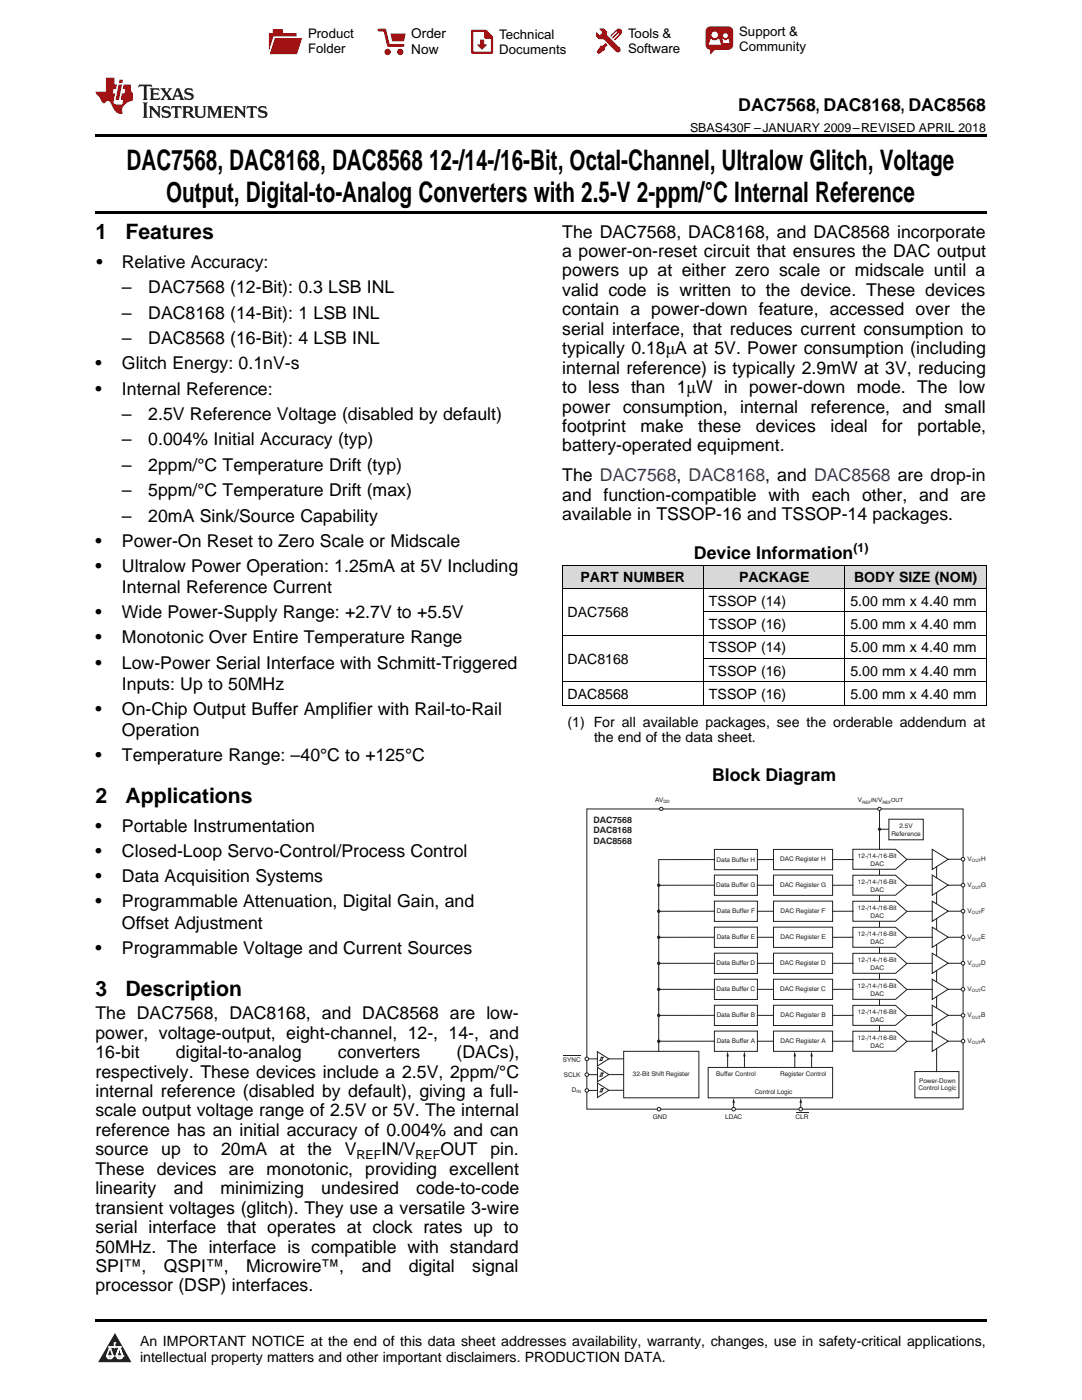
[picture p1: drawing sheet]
<svg xmlns="http://www.w3.org/2000/svg" width="216mm" height="279mm" viewBox="0 0 216 279" stroke-linecap="round" stroke-linejoin="round" font-family="sans-serif">
<defs><g id="words">
<g font-size="5.6">
<text x="25.3" y="33.9">DAC7568, DAC8168, DAC8568</text>
<text x="85.6" y="33.9">12-/14-/16-Bit, Octal-Channel, Ultralow Glitch, Voltage</text>
<text x="33.2" y="40.2">Output, Digital-to-Analog Converters with 2.5-V 2-ppm/°C Internal Reference</text>
</g>
<g font-size="4.2">
<text x="19" y="47.8">1</text>
<text x="25" y="47.8">Features</text>
<text x="19" y="160.3">2</text>
<text x="25" y="160.3">Applications</text>
<text x="19" y="198.8">3</text>
<text x="25" y="198.8">Description</text>
</g>
<g font-size="3.5">
<text x="147.3" y="22.2">DAC7568, DAC8168, DAC8568</text>
<text x="112.2" y="47.4">The DAC7568, DAC8168, and DAC8568 incorporate</text>
<text x="19.2" y="53.5">•</text>
<text x="24.3" y="53.5">Relative Accuracy:</text>
<text x="112.2" y="51.3">a power-on-reset circuit that ensures the DAC output</text>
<text x="24.3" y="58.6">–</text>
<text x="29.6" y="58.6">DAC7568 (12-Bit): 0.3 LSB INL</text>
<text x="112.2" y="55.2">powers up at either zero scale or midscale until a</text>
<text x="112.2" y="59.1">valid code is written to the device. These devices</text>
<text x="24.3" y="63.6">–</text>
<text x="29.6" y="63.6">DAC8168 (14-Bit): 1 LSB INL</text>
<text x="112.2" y="62.9">contain a power-down feature, accessed over the</text>
<text x="24.3" y="68.7">–</text>
<text x="29.6" y="68.7">DAC8568 (16-Bit): 4 LSB INL</text>
<text x="112.2" y="66.8">serial interface, that reduces current consumption to</text>
<text x="112.2" y="70.7">typically 0.18μA at 5V. Power consumption (including</text>
<text x="19" y="73.7">•</text>
<text x="24.3" y="73.7">Glitch Energy: 0.1nV-s</text>
<text x="112.2" y="74.6">internal reference) is typically 2.9mW at 3V, reducing</text>
<text x="19" y="78.7">•</text>
<text x="24.3" y="78.7">Internal Reference:</text>
<text x="24.3" y="83.8">–</text>
<text x="29.6" y="83.8">2.5V Reference Voltage (disabled by default)</text>
<text x="112.2" y="78.5">to less than 1μW in power-down mode. The low</text>
<text x="112.2" y="82.3">power</text>
<text x="124.3" y="82.3">consumption,</text>
<text x="147.7" y="82.3">internal reference,</text>
<text x="180.1" y="82.3">and</text>
<text x="188.4" y="82.3">small</text>
<text x="24.3" y="88.9">–</text>
<text x="29.6" y="88.9">0.004% Initial Accuracy (typ)</text>
<text x="112.2" y="86.2">footprint</text>
<text x="127.8" y="86.2">make</text>
<text x="139.3" y="86.2">these</text>
<text x="150.8" y="86.2">devices</text>
<text x="165.7" y="86.2">ideal</text>
<text x="176" y="86.2">for</text>
<text x="183" y="86.2">portable,</text>
<text x="24.3" y="94">–</text>
<text x="29.6" y="94">2ppm/°C Temperature Drift (typ)</text>
<text x="112.2" y="90.1">battery-operated equipment.</text>
<text x="24.3" y="99.1">–</text>
<text x="29.6" y="99.1">5ppm/°C Temperature Drift (max)</text>
<text x="112.2" y="96.1">The DAC7568, DAC8168, and DAC8568 are drop-in</text>
<text x="112.2" y="99.9">and function-compatible with each other, and are</text>
<text x="24.3" y="104.1">–</text>
<text x="29.6" y="104.1">20mA Sink/Source Capability</text>
<text x="112.2" y="103.8">available in TSSOP-16 and TSSOP-14 packages.</text>
<text x="19" y="109.1">•</text>
<text x="24.3" y="109.1">Power-On Reset to Zero Scale or Midscale</text>
<text x="138.5" y="111.5">Device Information</text>
<text x="19" y="114.2">•</text>
<text x="24.3" y="114.2">Ultralow Power Operation: 1.25mA at 5V Including</text>
<text x="24.3" y="118.4">Internal Reference Current</text>
<text x="19" y="123.4">•</text>
<text x="24.3" y="123.4">Wide Power-Supply Range: +2.7V to +5.5V</text>
<text x="19" y="128.4">•</text>
<text x="24.3" y="128.4">Monotonic Over Entire Temperature Range</text>
<text x="19" y="133.4">•</text>
<text x="24.3" y="133.4">Low-Power Serial Interface with Schmitt-Triggered</text>
<text x="24.3" y="137.7">Inputs: Up to 50MHz</text>
<text x="19" y="142.7">•</text>
<text x="24.3" y="142.7">On-Chip Output Buffer Amplifier with Rail-to-Rail</text>
<text x="24.3" y="146.9">Operation</text>
<text x="19" y="151.9">•</text>
<text x="24.3" y="151.9">Temperature Range: –40°C to +125°C</text>
<text x="142.1" y="155.9">Block Diagram</text>
<text x="19" y="166.1">•</text>
<text x="24.3" y="166.1">Portable Instrumentation</text>
<text x="19" y="171.1">•</text>
<text x="24.3" y="171.1">Closed-Loop Servo-Control/Process Control</text>
<text x="19" y="176.1">•</text>
<text x="24.3" y="176.1">Data Acquisition Systems</text>
<text x="19" y="181.1">•</text>
<text x="24.3" y="181.1">Programmable Attenuation, Digital Gain, and</text>
<text x="24.3" y="185.3">Offset Adjustment</text>
<text x="19" y="190.3">•</text>
<text x="24.3" y="190.3">Programmable Voltage and Current Sources</text>
<text x="19" y="203.4">The DAC7568, DAC8168, and DAC8568 are low-</text>
<text x="19" y="207.3">power, voltage-output, eight-channel, 12-, 14-, and</text>
<text x="19" y="211.2">16-bit</text>
<text x="19" y="215.1">respectively. These devices include a 2.5V, 2ppm/°C</text>
<text x="35.1" y="211.2">digital-to-analog</text>
<text x="67.4" y="211.2">converters</text>
<text x="91.1" y="211.2">(DACs),</text>
<text x="19" y="218.9">internal reference (disabled by default), giving a full-</text>
<text x="19" y="222.8">scale output voltage range of 2.5V or 5V. The internal</text>
<text x="19" y="226.7">reference has an initial accuracy of 0.004% and can</text>
<text x="19" y="230.6">source</text>
<text x="32.2" y="230.6">up</text>
<text x="38.6" y="230.6">to</text>
<text x="44.1" y="230.6">20mA</text>
<text x="55.9" y="230.6">at</text>
<text x="61.3" y="230.6">the</text>
<text x="68.8" y="230.6">V</text>
<text x="76.1" y="230.6">IN/V</text>
<text x="87.9" y="230.6">OUT</text>
<text x="97.9" y="230.6">pin.</text>
<text x="19" y="234.5">These devices are monotonic, providing excellent</text>
<text x="19" y="238.3">linearity</text>
<text x="34.7" y="238.3">and</text>
<text x="44" y="238.3">minimizing</text>
<text x="64.1" y="238.3">undesired</text>
<text x="83.1" y="238.3">code-to-code</text>
<text x="19" y="242.2">transient voltages (glitch). They use a versatile 3-wire</text>
<text x="19" y="246.1">serial interface that operates at clock rates up to</text>
<text x="19" y="250">50MHz. The interface is compatible with standard</text>
<text x="19" y="253.9">SPI™,</text>
<text x="19" y="257.7">processor (DSP) interfaces.</text>
<text x="32.7" y="253.9">QSPI™,</text>
<text x="49.1" y="253.9">Microwire™,</text>
<text x="72.2" y="253.9">and</text>
<text x="81.5" y="253.9">digital</text>
<text x="94.2" y="253.9">signal</text>
</g>
<g font-size="2.8">
<text x="115.8" y="116.2">PART NUMBER</text>
<text x="147.5" y="116.2">PACKAGE</text>
<text x="170.4" y="116.2">BODY SIZE (NOM)</text>
<text x="113.2" y="123.2">DAC7568</text>
<text x="141.5" y="120.9">TSSOP (14)</text>
<text x="141.5" y="125.5">TSSOP (16)</text>
<text x="169.7" y="120.9">5.00 mm x 4.40 mm</text>
<text x="169.7" y="125.5">5.00 mm x 4.40 mm</text>
<text x="141.5" y="130.2">TSSOP (14)</text>
<text x="169.7" y="130.2">5.00 mm x 4.40 mm</text>
<text x="113.2" y="132.5">DAC8168</text>
<text x="141.5" y="134.8">TSSOP (16)</text>
<text x="169.7" y="134.8">5.00 mm x 4.40 mm</text>
<text x="113.2" y="139.5">DAC8568</text>
<text x="141.5" y="139.5">TSSOP (16)</text>
<text x="169.7" y="139.5">5.00 mm x 4.40 mm</text>
<text x="113.2" y="145">(1) For all available packages, see the orderable addendum at</text>
<text x="118.5" y="148.2">the end of the data sheet.</text>
<text x="27.9" y="268.6">An IMPORTANT NOTICE at the end of this data sheet addresses availability, warranty, changes, use in safety-critical applications,</text>
<text x="27.9" y="271.8">intellectual property matters and other important disclaimers. PRODUCTION DATA.</text>
</g>
<g font-size="2.7">
<text x="82.1" y="7.7">Order</text>
<text x="82.1" y="10.7">Now</text>
</g>
<g font-size="2.6">
<text x="61.5" y="7.6">Product</text>
<text x="61.5" y="10.6">Folder</text>
<text x="99.6" y="7.8">Technical</text>
<text x="99.6" y="10.8">Documents</text>
<text x="125.3" y="7.6">Tools &amp;</text>
<text x="125.3" y="10.6">Software</text>
<text x="147.5" y="7.2">Support &amp;</text>
<text x="147.5" y="10.2">Community</text>
</g>
<g font-size="2.5">
<text x="137.7" y="26.3">SBAS430F –JANUARY 2009–REVISED APRIL 2018</text>
<text x="170.3" y="110.1">(1)</text>
<text x="71.2" y="231.3">REF</text>
<text x="82.9" y="231.3">REF</text>
</g>
<g font-size="1.8" fill="#231f20">
<text x="118.4" y="164.2">DAC7568</text>
<text x="118.4" y="166.3">DAC8168</text>
<text x="118.4" y="168.5">DAC8568</text>
</g>
<g font-size="1.3" fill="#231f20">
<text x="130.7" y="160">AV</text>
<text x="171.2" y="160">V</text>
<text x="175.2" y="160">V</text>
<text x="177.9" y="166.8">Reference</text>
<text x="179.5" y="165.2">2.5V</text>
<text x="143" y="171.9">Data Buffer H</text>
<text x="155.7" y="171.8">DAC Register H</text>
<text x="171.2" y="171.2">12-/14-/16-Bit</text>
<text x="173.7" y="172.8">DAC</text>
<text x="193.1" y="171.8">V</text>
<text x="195.8" y="171.8">H</text>
<text x="142.9" y="177.1">Data Buffer G</text>
<text x="155.7" y="177">DAC Register G</text>
<text x="171.2" y="176.4">12-/14-/16-Bit</text>
<text x="173.7" y="178">DAC</text>
<text x="193.1" y="177">V</text>
<text x="195.8" y="177">G</text>
<text x="143" y="182.3">Data Buffer F</text>
<text x="155.8" y="182.2">DAC Register F</text>
<text x="171.2" y="181.6">12-/14-/16-Bit</text>
<text x="173.7" y="183.1">DAC</text>
<text x="193.1" y="182.2">V</text>
<text x="195.8" y="182.2">F</text>
<text x="143" y="187.5">Data Buffer E</text>
<text x="155.7" y="187.3">DAC Register E</text>
<text x="171.2" y="192">12-/14-/16-Bit</text>
<text x="171.2" y="186.8">12-/14-/16-Bit</text>
<text x="173.7" y="188.3">DAC</text>
<text x="193.1" y="187.3">V</text>
<text x="195.8" y="187.3">E</text>
<text x="143" y="197.8">Data Buffer C</text>
<text x="143" y="192.6">Data Buffer D</text>
<text x="155.7" y="197.7">DAC Register C</text>
<text x="155.7" y="192.5">DAC Register D</text>
<text x="171.2" y="197.2">12-/14-/16-Bit</text>
<text x="173.7" y="193.5">DAC</text>
<text x="193.1" y="192.5">V</text>
<text x="193.1" y="197.7">V</text>
<text x="195.8" y="192.5">D</text>
<text x="195.8" y="197.7">C</text>
<text x="143" y="203">Data Buffer B</text>
<text x="155.7" y="202.9">DAC Register B</text>
<text x="171.2" y="202.4">12-/14-/16-Bit</text>
<text x="173.7" y="203.9">DAC</text>
<text x="173.7" y="198.7">DAC</text>
<text x="193.1" y="202.9">V</text>
<text x="195.8" y="202.9">B</text>
<text x="143" y="208.2">Data Buffer A</text>
<text x="155.7" y="208.1">DAC Register A</text>
<text x="171.2" y="207.5">12-/14-/16-Bit</text>
<text x="173.7" y="209.1">DAC</text>
<text x="193.1" y="208.1">V</text>
<text x="195.8" y="208.1">A</text>
<text x="112.3" y="211.9">SYNC</text>
<text x="112.5" y="214.9">SCLK</text>
<text x="126.3" y="214.7">32-Bit Shift Register</text>
<text x="142.9" y="214.7">Buffer Control</text>
<text x="155.7" y="214.7">Register Control</text>
<text x="114.1" y="217.9">D</text>
<text x="150.6" y="218.3">Control Logic</text>
<text x="183.3" y="217.6">Control Logic</text>
<text x="183.4" y="216.1">Power-Down</text>
<text x="130.3" y="223.3">GND</text>
<text x="144.7" y="223.3">LDAC</text>
<text x="158.8" y="223.3">CLR</text>
</g>
<g font-size="1.1" fill="#231f20">
<text x="173.8" y="160">IN/</text>
<text x="177.8" y="160">OUT</text>
</g>
<g font-size=".9" fill="#231f20">
<text x="132.4" y="160.4">DD</text>
<text x="172" y="160.4">REF</text>
<text x="176.1" y="160.4">REF</text>
<text x="193.9" y="172.1">OUT</text>
<text x="193.9" y="177.3">OUT</text>
<text x="193.9" y="182.5">OUT</text>
<text x="193.9" y="187.7">OUT</text>
<text x="193.9" y="192.9">OUT</text>
<text x="193.9" y="198.1">OUT</text>
<text x="193.9" y="203.3">OUT</text>
<text x="193.9" y="208.5">OUT</text>
<text x="115" y="218.2">IN</text>
</g>
<text font-size=".4" fill="#fff" x="19" y="258.2">1</text>
</g></defs>
<g fill="#d8d8d8">
<path d="M112.2 112.8h28.2v4.7h-28.2z"/>
<path d="M140.4 112.8h28.2v4.7h-28.2z"/>
<path d="M168.6 112.8h28.2v4.7h-28.2z"/>
</g>
<path d="M22.9 266l3.3 5.9h-6.6z" fill="#231f20"/>
<path d="M21.3 270.6h1.2l-.3 .5h-.3a.53 .53 0 0 1-.6-.5z" fill-rule="evenodd" fill="#fff"/>
<path d="M21.3 270.6h1.2l-.3 .5h-.3a.53 .53 0 0 1-.6-.5z" fill="none" stroke="#231f20" stroke-width=".33"/>
<path d="M21.3 270.6l1.2 .1-.3 .4h-.5z" fill="none" stroke="#fff" stroke-width=".33"/>
<path d="M22.9 268.9h.1" fill="none" stroke="#fff" stroke-width=".33"/>
<path d="M22.9 268v.9z" fill="#fff"/>
<path d="M22.9 268v.9z" fill="none" stroke="#fff" stroke-width=".33"/>
<circle cx="22.9" cy="268" r=".16" fill="#fff"/>
<path d="M21.8 268.8h.1" fill="none" stroke="#fff" stroke-width=".33"/>
<path d="M21.8 268.8h2.2z" fill="#fff"/>
<path d="M21.8 268.8h2.2z" fill="none" stroke="#fff" stroke-width=".33"/>
<circle cx="24" cy="268.8" r=".16" fill="#fff"/>
<path d="M23.2 270.6h.1" fill="none" stroke="#fff" stroke-width=".33"/>
<path d="M23.8 268.8l-.6 1.8z" fill="#fff"/>
<path d="M23.8 268.8l-.6 1.8z" fill="none" stroke="#fff" stroke-width=".33"/>
<path d="M23.8 268.8l.7 1.8z" fill="#fff"/>
<path d="M23.8 268.8l.7 1.8z" fill="none" stroke="#fff" stroke-width=".33"/>
<path d="M24.4 270.6h.1" fill="none" stroke="#fff" stroke-width=".33"/>
<circle cx="21.3" cy="270.6" r=".16" fill="#fff"/>
<path d="M22 268.8l-.7 1.8z" fill="#fff"/>
<path d="M22 268.8l-.7 1.8z" fill="none" stroke="#fff" stroke-width=".33"/>
<path d="M22 268.8l.5 1.8z" fill="#fff"/>
<path d="M22 268.8l.5 1.8z" fill="none" stroke="#fff" stroke-width=".33"/>
<circle cx="22.5" cy="270.6" r=".16" fill="#fff"/>
<path d="M23.3 270.6h1.2a.63 .63 0 0 1-.6 .5 .63 .63 0 0 1-.6-.5z" fill-rule="evenodd" fill="#fff"/>
<path d="M23.3 270.6h1.2a.63 .63 0 0 1-.6 .5 .63 .63 0 0 1-.6-.5z" fill="none" stroke="#231f20" stroke-width=".33"/>
<path d="M23.3 270.6h1.2l-.4 .5h-.5z" fill="none" stroke="#fff" stroke-width=".33"/>
<path d="M23.2 270.6h.1" fill="none" stroke="#fff" stroke-width=".33"/>
<circle cx="24.5" cy="270.6" r=".16" fill="#fff"/>
<path d="M19 263.2h177.8v.5h-177.8z" fill="#000"/>
<path d="M117.1 161.4h75.1v60h-75.1zM142.5 171.5l-11.1 .1v38.2M177.3 165.5h-1.8M124.4 209.8h15.1v9.3h-15.1zM141.3 213h24.8v6.1h-24.8zM142.5 207.8h-11.1M142.5 205.8h8.6v4h-8.6zM154.3 205.8h11.8v4h-11.8zM154.3 207.8h-3.2M170.2 207.8h-4" fill="none" stroke="#231f20" stroke-width=".2"/>
<path d="M145.2 209.8l.2 1h-.5z" fill="#231f20"/>
<path d="M145.2 210.6v2.4" fill="none" stroke="#231f20" stroke-width=".2"/>
<g fill="#231f20">
<path d="M148.5 209.8l.3 1h-.5z"/>
<path d="M146.4 219.1l.2 1h-.4z"/>
</g>
<path d="M146.4 219.7v1.5M148.5 210.6v2.4" fill="none" stroke="#231f20" stroke-width=".2"/>
<path d="M159.8 219.1l.2 1h-.5z" fill="#231f20"/>
<path d="M159.8 219.7v1.5" fill="none" stroke="#231f20" stroke-width=".2"/>
<path d="M158.6 209.8l.2 1h-.4z" fill="#231f20"/>
<path d="M158.6 210.6v2.4" fill="none" stroke="#231f20" stroke-width=".2"/>
<path d="M161.9 209.8l.3 1h-.5z" fill="#231f20"/>
<path d="M175.5 161.5v8M161.9 210.6v2.4" fill="none" stroke="#231f20" stroke-width=".2"/>
<circle cx="175.5" cy="165.5" r=".23" fill="#231f20"/>
<circle cx="175.5" cy="165.5" r=".23" fill="none" stroke="#231f20" stroke-width=".2"/>
<circle cx="131.4" cy="207.8" r=".24" fill="#231f20"/>
<g fill="none" stroke="#231f20" stroke-width=".2">
<path d="M177.4 163.5h6.8v4.1h-6.8zM119.2 209.9l2.3 1.4-2.3 1.5zM119.2 211.3h-2.1M119.2 214.5h-2.1M119.2 217.6h-2.1M119.2 213l2.3 1.5-2.3 1.4zM119.2 216.2l2.3 1.4-2.3 1.4zM120.2 211l-.1 .6h-.5M120.3 214.1l-.2 .7h-.5M120.3 217.3l-.2 .6h-.5M120.5 211h-.5l-.2 .6M120.5 214.1h-.5l-.2 .7"/>
<path d="M120.5 217.3h-.5l-.2 .6M124.4 211.3h-2.9M124.4 214.5h-2.9M124.4 217.6h-2.9M182.5 213.9h8.8v5.2h-8.8z"/>
<circle cx="131.4" cy="207.8" r=".24"/>
</g>
<circle cx="175.5" cy="161.4" r=".33" fill="#fff"/>
<circle cx="175.5" cy="161.4" r=".33" fill="none" stroke="#231f20" stroke-width=".2"/>
<circle cx="131.9" cy="161.4" r=".33" fill="#fff"/>
<circle cx="131.9" cy="161.4" r=".33" fill="none" stroke="#231f20" stroke-width=".2"/>
<circle cx="117.1" cy="217.6" r=".36" fill="#fff"/>
<circle cx="117.1" cy="217.6" r=".36" fill="none" stroke="#231f20" stroke-width=".2"/>
<circle cx="117.1" cy="214.5" r=".36" fill="#fff"/>
<circle cx="117.1" cy="214.5" r=".36" fill="none" stroke="#231f20" stroke-width=".2"/>
<circle cx="117.1" cy="211.3" r=".36" fill="#fff"/>
<g fill="none" stroke="#231f20" stroke-width=".2">
<path d="M170.2 169.5h8.5l2.3 2-2.3 2h-8.5zM170.2 171.5h-4.1M185.9 171.5h-5"/>
<circle cx="117.1" cy="211.3" r=".36"/>
</g>
<circle cx="159.8" cy="221.4" r=".36" fill="#fff"/>
<circle cx="159.8" cy="221.4" r=".36" fill="none" stroke="#231f20" stroke-width=".2"/>
<circle cx="146.4" cy="221.4" r=".36" fill="#fff"/>
<circle cx="146.4" cy="221.4" r=".36" fill="none" stroke="#231f20" stroke-width=".2"/>
<circle cx="131.5" cy="221.4" r=".36" fill="#fff"/>
<g fill="none" stroke="#231f20" stroke-width=".2">
<path d="M170.2 205.8h8.5l2.3 2-2.3 2h-8.5zM185.9 207.8h-5M191.8 207.8h-2.6"/>
<circle cx="131.5" cy="221.4" r=".36"/>
</g>
<circle cx="192.2" cy="207.8" r=".36" fill="#fff"/>
<g fill="none" stroke="#231f20" stroke-width=".2">
<path d="M142.5 202.6h-11.1M142.5 200.6h8.6v4.1h-8.6zM154.3 200.6h11.8v4.1h-11.8zM154.3 202.6h-3.2M170.2 202.6h-4"/>
<circle cx="192.2" cy="207.8" r=".36"/>
</g>
<circle cx="131.4" cy="202.6" r=".24" fill="#231f20"/>
<g fill="none" stroke="#231f20" stroke-width=".2">
<path d="M170.2 200.6h8.5l2.3 2.1-2.3 1.9h-8.5zM175.5 204.6v1.2M185.9 202.6l-5 .1M186 200.6l3.2 2-3.2 2zM186.9 204.1v2.2M191.8 202.6h-2.6"/>
<circle cx="131.4" cy="202.6" r=".24"/>
</g>
<circle cx="192.2" cy="202.6" r=".36" fill="#fff"/>
<g fill="none" stroke="#231f20" stroke-width=".2">
<path d="M142.5 176.7h-11.1M142.5 179.8h8.6v4.1h-8.6zM142.5 174.6h8.6v4.1h-8.6zM154.3 179.8h11.8v4.1h-11.8zM154.3 174.6h11.8v4.1h-11.8zM154.3 176.7h-3.2M170.2 176.7h-4M142.5 197.4h-11.1M142.5 192.2l-11.1 .1M142.5 187.1h-11.1M142.5 181.9h-11.1M142.5 195.4h8.6v4.1h-8.6z"/>
<path d="M142.5 190.2h8.6v4.1h-8.6zM142.5 185h8.6v4.1h-8.6zM154.3 195.4h11.8v4.1h-11.8zM154.3 190.2h11.8v4.1h-11.8zM154.3 185h11.8v4.1h-11.8zM154.3 197.4l-3.2 .1M154.3 192.2l-3.2 .1M154.3 187.1h-3.2M154.3 181.9h-3.2M170.2 197.4l-4 .1M170.2 192.2l-4 .1M170.2 187.1h-4"/>
<path d="M170.2 181.9h-4M112.3 210.7h3.6M186 205.8l3.2 2-3.2 2zM186.9 209.3v4.6M158.8 222.1h2.5"/>
<circle cx="192.2" cy="202.6" r=".36"/>
</g>
<circle cx="131.4" cy="197.5" r=".24" fill="#231f20"/>
<circle cx="131.4" cy="197.5" r=".24" fill="none" stroke="#231f20" stroke-width=".2"/>
<circle cx="131.4" cy="192.3" r=".24" fill="#231f20"/>
<circle cx="131.4" cy="192.3" r=".24" fill="none" stroke="#231f20" stroke-width=".2"/>
<circle cx="131.4" cy="187.1" r=".24" fill="#231f20"/>
<circle cx="131.4" cy="187.1" r=".24" fill="none" stroke="#231f20" stroke-width=".2"/>
<circle cx="131.4" cy="181.9" r=".24" fill="#231f20"/>
<circle cx="131.4" cy="181.9" r=".24" fill="none" stroke="#231f20" stroke-width=".2"/>
<circle cx="131.4" cy="176.7" r=".24" fill="#231f20"/>
<g fill="none" stroke="#231f20" stroke-width=".2">
<path d="M170.2 179.9h8.5l2.3 2-2.3 2h-8.5zM170.2 174.7h8.5l2.3 2-2.3 2h-8.5zM175.5 178.7v1.1M185.9 176.7h-5M186 179.8l3.2 2-3.2 2.1zM186 174.6l3.2 2-3.2 2.1zM186.9 178.1v2.2M191.8 176.7h-2.6M170.2 195.5h8.5l2.3 2-2.3 1.9h-8.5zM170.2 190.3h8.5l2.3 2-2.3 1.9h-8.5zM170.2 185.1h8.5l2.3 2-2.3 2h-8.5zM175.5 183.9v1.1"/>
<path d="M175.5 189.1v1.1M175.5 194.2v1.2M175.5 199.4v1.2M185.9 197.4l-5 .1M185.9 192.3h-5M185.9 187.1h-5M185.9 181.9h-5M186 195.4l3.2 2-3.2 2.1zM186 190.2l3.2 2-3.2 2.1zM186 185l3.2 2-3.2 2.1zM186.9 183.3v2.2M186.9 193.7v2.2"/>
<path d="M186.9 198.9v2.2M186.9 188.5v2.2M191.8 197.4h-2.6M191.8 192.2h-2.6M191.8 187l-2.6 .1M191.8 181.9h-2.6"/>
<circle cx="131.4" cy="176.7" r=".24"/>
</g>
<circle cx="192.2" cy="197.4" r=".36" fill="#fff"/>
<circle cx="192.2" cy="197.4" r=".36" fill="none" stroke="#231f20" stroke-width=".2"/>
<circle cx="192.2" cy="192.2" r=".36" fill="#fff"/>
<circle cx="192.2" cy="192.2" r=".36" fill="none" stroke="#231f20" stroke-width=".2"/>
<circle cx="192.2" cy="187" r=".36" fill="#fff"/>
<circle cx="192.2" cy="187" r=".36" fill="none" stroke="#231f20" stroke-width=".2"/>
<circle cx="192.2" cy="181.9" r=".36" fill="#fff"/>
<circle cx="192.2" cy="181.9" r=".36" fill="none" stroke="#231f20" stroke-width=".2"/>
<circle cx="192.2" cy="176.7" r=".36" fill="#fff"/>
<g fill="none" stroke="#231f20" stroke-width=".2">
<path d="M186 169.5l3.2 2-3.2 2zM186.9 173v2.2M191.8 171.5h-2.6"/>
<circle cx="192.2" cy="176.7" r=".36"/>
</g>
<circle cx="192.2" cy="171.5" r=".36" fill="#fff"/>
<g fill="none" stroke="#231f20" stroke-width=".2">
<path d="M142.5 169.5h8.6v4.1h-8.6zM154.3 169.5h11.8v4.1h-11.8zM154.3 171.5h-3.2M175.5 173.5v1.1"/>
<circle cx="192.2" cy="171.5" r=".36"/>
</g>
<path d="M112.2 117.4h84.6M112.2 112.8h84.6M112.2 112.8v28M140.4 112.8v28M168.6 112.8v28M196.8 112.8v28M112.2 136h84.6M112.2 126.7h84.6M140.4 131.4h56.4M140.4 122.1h56.4M112.2 140.7h84.6" fill="none" stroke="#000" stroke-width=".2"/>
<path d="M19 26.8h177.8v.6h-177.8zM19 42.2h177.8v.6h-177.8z" fill="#000"/>
<path d="M27.7 16.9l-.1 .6 .6-.3h.5v.2v2.2l-.2 .4h1l-.2-.4v-2.2v-.2h.5l.6 .3-.2-.6zM29.9 17.6l.2 .4v1.6l-.2 .4h1.9l.1-.6a1.09 1.09 0 0 1-1.3 .1v-.6h.6l.4 .2v-.7l-.2 .2h-.8v-.6l.2-.1a1.01 1.01 0 0 1 1 .3l-.1-.6zM32 17.6l.9 1.2-1 1.2h.9l-.2-.3 .5-.7 .5 .7-.3 .3h1.7l-.2-.3 .1-.4h1l.1 .4-.2 .3h1l-.3-.4-.7-2h-.5l-1 2.2-.8-1.1 .9-1.1h-.9l.2 .2-.4 .7-.4-.7 .2-.2zM35.4 18l.4 1h-.8zM37 17.7a.66 .66 0 0 0-.2 .8 .66 .66 0 0 0 .6 .4l.7 .2 .1 .2a.8 .8 0 0 1-.7 .4 .8 .8 0 0 1-.7-.5l.1 .8 .2-.2a.94 .94 0 0 0 1.1 .1 .94 .94 0 0 0 .4-.9 1.48 1.48 0 0 0-1.3-.6v-.4a1.1 1.1 0 0 1 1.2 .2l-.2-.6-.2 .1-.5-.1zM28.5 20.4l.2 .4v2.3l-.2 .4h1l-.2-.4v-2.3l.2-.4zM29.7 21.2l.2 .4v1.5l-.2 .4h.8l-.3-.4 .1-1.3 1.6 1.8v-2l.2-.4h-.7l.2 .2v1.1l-1.2-1.3zM32.5 21.3a.66 .66 0 0 0-.2 .8 .66 .66 0 0 0 .6 .4l.6 .2 .2 .2a.8 .8 0 0 1-.8 .4 .8 .8 0 0 1-.7-.5l.2 .7 .2-.1a.94 .94 0 0 0 1 .1 .94 .94 0 0 0 .5-1 1.47 1.47 0 0 0-1.3-.6l-.1-.3a1.1 1.1 0 0 1 1.3 .2l-.2-.6-.2 .1-.5-.2zM34.3 21.2l-.2 .6a.64 .64 0 0 1 .8-.3v1.6l-.2 .4h1l-.3-.4 .1-1.6a.66 .66 0 0 1 .8 .3l-.2-.6zM36.3 21.2l.3 .4v1.5l-.3 .4h1l-.2-.2v-.7h.5l.1 .1a.8 .8 0 0 0 1.2 .7l-1-1a.62 .62 0 0 0 .6-.5 .62 .62 0 0 0-.6-.7zM37.1 21.5h.1a.48 .48 0 0 1 .6 0 .48 .48 0 0 1 .1 .6l-.2 .1-.6 .1zM38.7 21.2l.2 .2a2.29 2.29 0 0 0 .4 2 1.05 1.05 0 0 0 1.7-.7v-1.3l.2-.2h-.8l.2 .4v1.1a.61 .61 0 0 1-.6 .6 .61 .61 0 0 1-.6-.6v-1.1l.3-.4zM41.3 21.2l.3 .4v1.5l-.3 .4h.8l-.2-.4v-1.4l.8 1.9 .9-1.9v1.4l-.2 .4h.9l-.2-.4v-1.5l.2-.4h-.8l-.7 1.5-.6-1.5zM44.5 21.2l.2 .4v1.5l-.2 .4h1.9l.2-.6a1.1 1.1 0 0 1-1.4 .2v-.7h.6l.4 .2v-.6l-.2 .1-.8 .1v-.6l.2-.1a1.02 1.02 0 0 1 1.1 .2l-.2-.5zM46.7 21.2l.2 .4v1.5l-.2 .4h.8l-.3-.4 .1-1.3 1.6 1.8v-2l.2-.4h-.7l.2 .2v1.1l-1.2-1.3zM49.3 21.2l-.1 .6a.64 .64 0 0 1 .8-.3v1.6l-.3 .4h1l-.2-.4v-1.6a.66 .66 0 0 1 .8 .3l-.1-.6zM51.7 21.3a.66 .66 0 0 0-.2 .7 .66 .66 0 0 0 .7 .5l.6 .2 .1 .2a.8 .8 0 0 1-.7 .4 .8 .8 0 0 1-.7-.5l.1 .7 .2-.1a.94 .94 0 0 0 1.1 .1 .94 .94 0 0 0 .4-1 1.48 1.48 0 0 0-1.2-.6l-.1-.3a1.1 1.1 0 0 1 1.2 .2l-.2-.6-.1 .1-.6-.2z" fill="#231f20"/>
<path d="M21.1 15.5v2.8h-2v.4l.9 .9a.96 .96 0 0 0 1 1 .59 .59 0 0 1 .5-.4 .59 .59 0 0 1 .5 .3l.4 .8a1.61 1.61 0 0 0 2.1 1.3 1.63 1.63 0 0 1 1.1-2.2l.9-.3v-1.5a1.6 1.6 0 0 1-.4-1.7h-1.4l-.2 .9h.5l-.2 .8h-.5l-.2 1v.3h.5l-.2 .9h-.7a.74 .74 0 0 1-1-.6l.3-1.6h-.5l.2-.8h.5l.1-.9h-.4v-1.4zM23.7 16.9l-.7 3h.8l.6-3zM23.8 15.9l-.1 .7h.7l.2-.7z" fill="#ee1d23"/>
<g fill="#d60000">
<path d="M54.4 5.8h2v.8h2.8v4.2h-5.5v-4.2h.7z" fill-rule="evenodd"/>
<path d="M54.7 7.5h5.6l-1 3.3h-5.6z" fill-rule="evenodd"/>
</g>
<path d="M54.6 7.4h5.8l-.1 .1h-5.5l-1.1 3.3z" fill-rule="evenodd" fill="#fff"/>
<path d="M54.6 7.4h5.8l-.1 .1h-5.5l-1.1 3.3z" fill="none" stroke="#fff" stroke-width=".2"/>
<path d="M75.6 6h1.2l.7 3.1h3" fill="none" stroke="#d60000" stroke-width=".56"/>
<g fill="#d60000">
<path d="M77.9 6.7h3.1l-.4 1.5h-2.3z" fill-rule="evenodd"/>
<circle cx="77.3" cy="10.4" r=".64"/>
<circle cx="79.9" cy="10.4" r=".64"/>
</g>
<path d="M94.2 6.2h2.7l1.3 1.2v3.1h-4z" fill="none" stroke="#d60000" stroke-width=".44"/>
<g fill="#d60000">
<path d="M95.8 7.9h.8v1h.6l-1 1.1-1-1v-.1h.6z" fill-rule="evenodd"/>
<path d="M96.6 6.2h.3l1.3 1.2v.4h-1.3l-.3-.4z" fill-rule="evenodd"/>
<path d="M119.6 5.7h.9l.6 .6 .1 .7 2.5 2.5-.8 .8-2.3-2.3-1.1-.2-.6-.6v-.8l.7 .6 .5-.4v-.2l-.4-.5z" fill-rule="evenodd"/>
<path d="M119.9 9.1h.4l.5-.5 .4 .4-.5 .5v.4l-1.2 .9-.5-.5z" fill-rule="evenodd"/>
<path d="M123 5.9a.67 .67 0 0 1 .9 0 .67 .67 0 0 1 0 .9z" fill-rule="evenodd"/>
<path d="M123 5.9l.9 .9-1.2 1.2h-.2l.1-.2 .9-.9 .1-.2h-.3l-.9 1h-.2v-.2l.9-1 .1-.2h-.3l-.9 1h-.2v-.2z" fill-rule="evenodd"/>
<circle cx="123.3" cy="9.9" r=".54"/>
</g>
<path d="M121.1 6.3l-.1 .7" fill="none" stroke="#d60000" stroke-width=".2"/>
<g fill="#d60000">
<path d="M141.1 5.5l.6-.2h3.6a.95 .95 0 0 1 1 .9v2.8a.95 .95 0 0 1-1 .9h-3.6a.95 .95 0 0 1-.9-.9v-2.8z" fill-rule="evenodd"/>
<path d="M141.7 9.9h.9l-.7 .9h-.2z" fill-rule="evenodd"/>
</g>
<g fill="#fff">
<path d="M144.3 8.6h1.3z"/>
<path d="M141.8 7.8h.3l.1 .2h.8l.2-.2h.3l.4 1.1h-2.5z" fill-rule="evenodd"/>
<path d="M144.2 7.8h.2l.2 .2h.4l.2-.2h.2l.2 .8h-1.3z" fill-rule="evenodd"/>
<circle cx="142.6" cy="6.9" r=".65"/>
<circle cx="144.8" cy="7.1" r=".48"/>
</g>
<use href="#words"/>
</svg>
